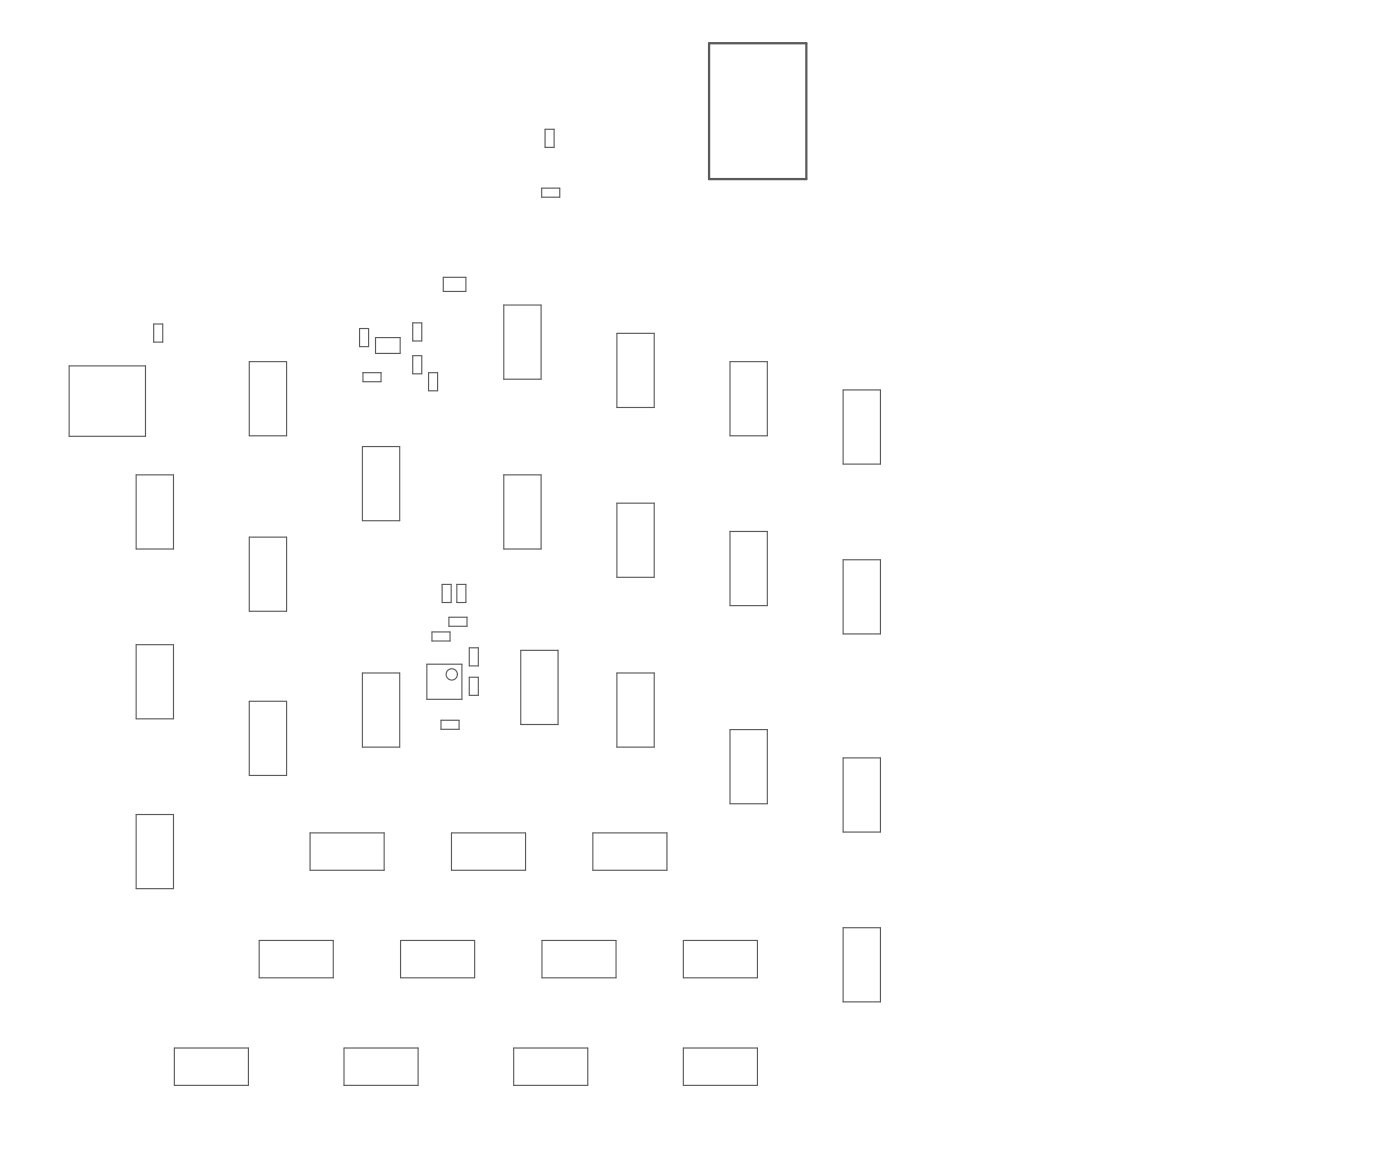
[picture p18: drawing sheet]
<svg xmlns="http://www.w3.org/2000/svg" width="412mm" height="346mm" viewBox="0 0 412 346" stroke-linecap="round" stroke-linejoin="round" font-family="sans-serif">
<g fill="none" stroke="#5a5a5a" stroke-width=".34">
<path d="M160.4 38h2.7v5.4h-2.7zM159.4 55.4h5.3v2.6h-5.3zM45.2 95.3h2.7v5.4h-2.7zM105.8 96.7h2.7v5.3h-2.7zM110.5 99.3h7.3v4.7h-7.3zM121.5 95h2.6v5.3h-2.6zM130.5 81.6h6.6v4.2h-6.6zM148.3 89.8h11v21.8h-11zM181.6 98.1h10.9v21.8h-10.9zM20.3 107.7h22.5v20.7h-22.5zM73.4 106.4h11v21.8h-11zM106.8 109.7h5.3v2.6h-5.3z"/>
<path d="M121.5 104.7h2.6v5.3h-2.6zM126.1 109.7h2.7v5.3h-2.7zM214.9 106.4h10.9v21.8h-10.9zM248.1 114.7h11v21.9h-11zM40.1 139.7h11v21.8h-11zM106.7 131.4h10.9v21.8h-10.9zM148.3 139.7h11v21.8h-11zM73.4 158h11v21.9h-11zM181.6 148h10.9v21.9h-10.9zM214.9 156.4h10.9v21.8h-10.9zM130.1 171.9h2.7v5.4h-2.7zM134.5 171.9h2.6v5.4h-2.6z"/>
<path d="M248.1 164.7h11v21.8h-11zM40.1 189.7h11v21.8h-11zM106.7 198h10.9v21.8h-10.9zM125.6 195.4h10.4v10.4h-10.4zM127.1 185.9h5.4v2.7h-5.4zM132.1 181.6h5.4v2.7h-5.4zM138.1 199.3h2.7v5.3h-2.7zM138.1 190.6h2.7v5.3h-2.7zM153.3 191.4h11v21.8h-11zM181.6 198h10.9v21.8h-10.9zM73.4 206.3h11v21.9h-11zM129.8 211.9h5.3v2.7h-5.3z"/>
<path d="M214.9 214.7h10.9v21.8h-10.9zM40.1 239.7h11v21.8h-11zM248.1 223h11v21.8h-11zM91.3 245.1h21.8v11h-21.8zM132.9 245.1h21.8v11h-21.8zM174.5 245.1h21.8v11h-21.8zM76.3 276.7h21.8v11h-21.8zM117.9 276.7h21.8v11h-21.8zM159.5 276.7h21.8v11h-21.8zM201.1 276.7h21.8v11h-21.8zM248.1 273h11v21.8h-11zM51.3 308.4h21.8v11h-21.8z"/>
<path d="M101.2 308.4h21.9v11h-21.9zM151.2 308.4h21.8v11h-21.8zM201.1 308.4h21.8v11h-21.8z"/>
<circle cx="133" cy="198.4" r="1.66"/>
</g>
<path d="M208.7 12.7h28.6v40h-28.6z" fill="none" stroke="#5a5a5a" stroke-width=".67"/>
</svg>
